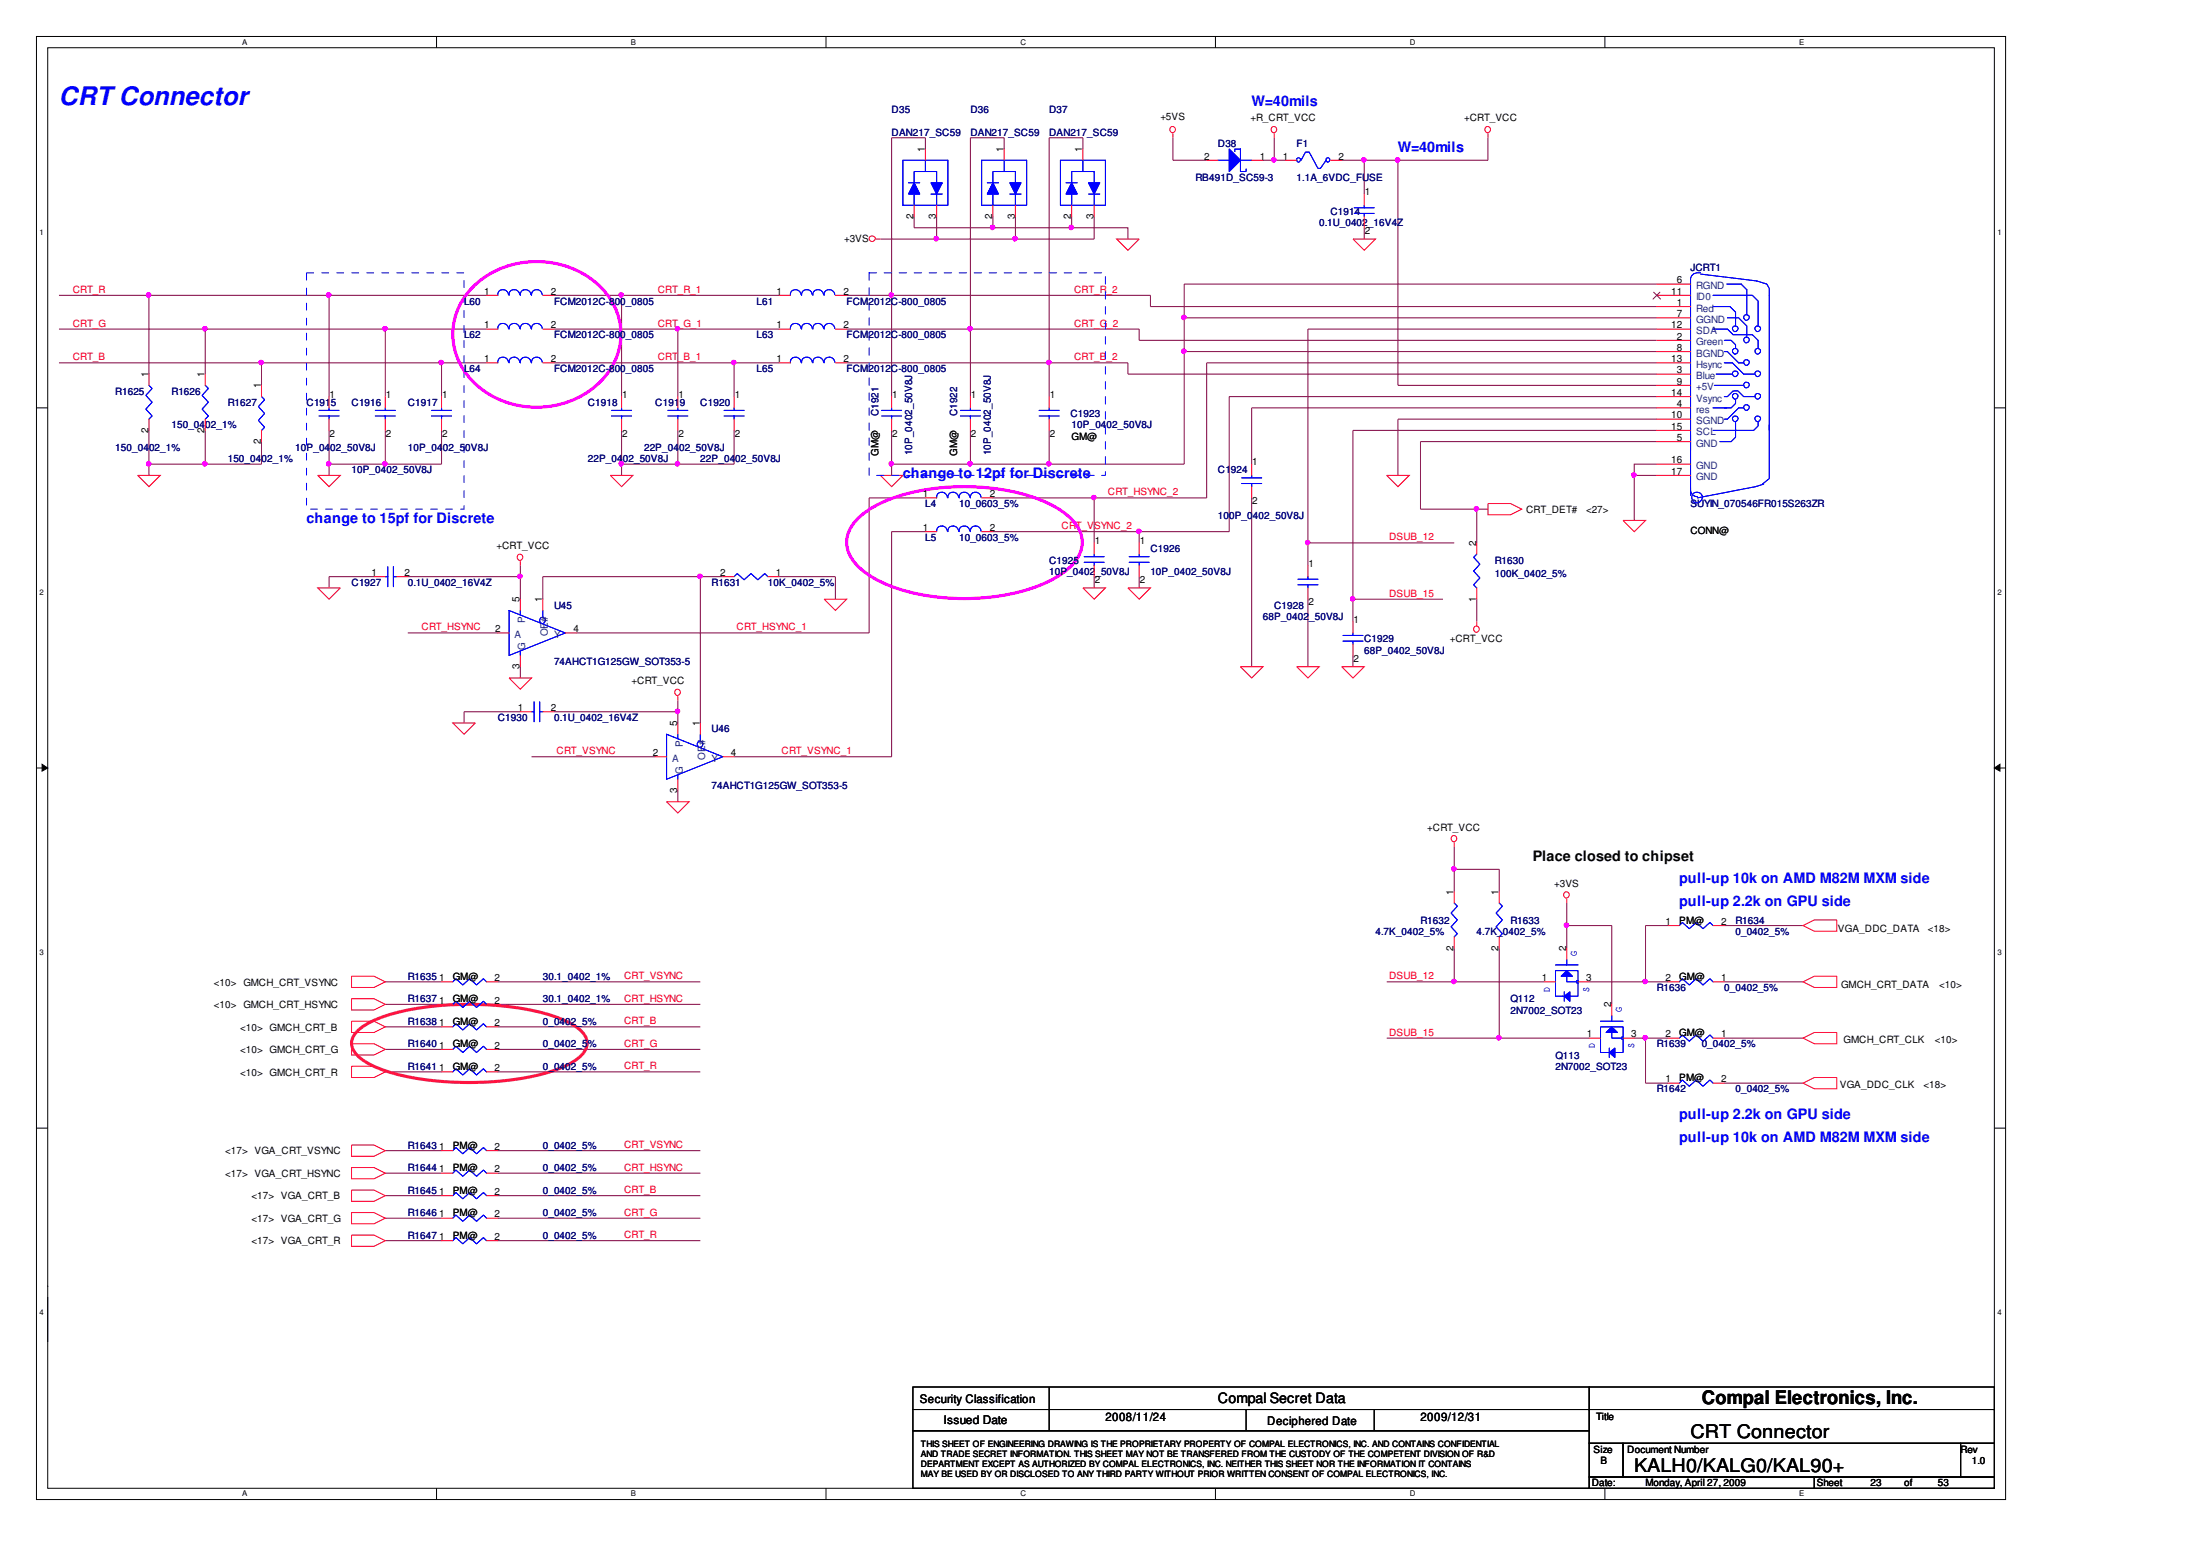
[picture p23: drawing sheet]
<svg xmlns="http://www.w3.org/2000/svg" width="297mm" height="210mm" viewBox="0 0 297 210" stroke-linecap="round" stroke-linejoin="round" font-family="sans-serif">
<defs><g id="words">
<text font-size="3.5" fill="#00f" x="8" y="14.3">CRT Connector</text>
<g font-size="2.5">
<text x="230.5" y="190.2">Compal Electronics, Inc.</text>
<text x="229" y="194.8">CRT Connector</text>
<text x="221.3" y="199.3">KALH0/KALG0/KAL90+</text>
</g>
<g font-size="1.9" fill="#00f">
<text x="169.5" y="14.4">W=40mils</text>
<text x="189.3" y="20.5">W=40mils</text>
<text x="122.3" y="64.7">change to 12pf for Discrete</text>
<text x="41.5" y="70.8">change to 15pf for Discrete</text>
<text x="227.4" y="119.6">pull-up 10k on AMD M82M MXM side</text>
<text x="227.4" y="122.6">pull-up 2.2k on GPU side</text>
<text x="227.4" y="154.6">pull-up 10k on AMD M82M MXM side</text>
<text x="227.4" y="151.6">pull-up 2.2k on GPU side</text>
</g>
<g font-size="1.9">
<text x="207.6" y="116.5">Place closed to chipset</text>
<text x="165" y="190">Compal Secret Data</text>
</g>
<g font-size="1.6">
<text x="124.6" y="189.9">Security Classification</text>
<text x="127.8" y="192.8">Issued Date</text>
<text x="149.7" y="192.4">2008/11/24</text>
<text x="171.6" y="193">Deciphered Date</text>
<text x="192.4" y="192.4">2009/12/31</text>
</g>
<g font-size="1.4" fill="#00007f">
<text x="120.8" y="15.4">D35</text>
<text x="131.4" y="15.4">D36</text>
<text x="142.1" y="15.4">D37</text>
<text x="120.8" y="18.4">DAN217_SC59</text>
<text x="131.4" y="18.4">DAN217_SC59</text>
<text x="142.1" y="18.4">DAN217_SC59</text>
<text x="165" y="19.9">D38</text>
<text x="175.6" y="19.9">F1</text>
<text x="161.9" y="24.5">RB491D_SC59-3</text>
<text x="175.6" y="24.5">1.1A_6VDC_FUSE</text>
<text x="180.2" y="29.1">C1914</text>
<text x="178.7" y="30.6">0.1U_0402_16V4Z</text>
<text x="62.9" y="41.3">L60</text>
<text x="75" y="41.3">FCM2012C-800_0805</text>
<text x="102.5" y="41.3">L61</text>
<text x="114.7" y="41.3">FCM2012C-800_0805</text>
<text x="229" y="36.7">JCRT1</text>
<text x="62.9" y="45.8">L62</text>
<text x="75" y="45.8">FCM2012C-800_0805</text>
<text x="102.5" y="45.8">L63</text>
<text x="114.7" y="45.8">FCM2012C-800_0805</text>
<text x="15.6" y="53.5">R1625</text>
<text x="23.2" y="53.5">R1626</text>
<text x="62.9" y="50.4">L64</text>
<text x="75" y="50.4">FCM2012C-800_0805</text>
<text x="102.5" y="50.4">L65</text>
<text x="114.7" y="50.4">FCM2012C-800_0805</text>
<text x="23.2" y="58">150_0402_1%</text>
<text x="30.8" y="55">R1627</text>
<text x="41.5" y="55">C1915</text>
<text x="47.6" y="55">C1916</text>
<text x="55.2" y="55">C1917</text>
<text x="79.6" y="55">C1918</text>
<text x="88.8" y="55">C1919</text>
<text x="94.9" y="55">C1920</text>
<text x="119" y="56.3" transform="rotate(-90 119 56.3)">C1921</text>
<text x="129.7" y="56.3" transform="rotate(-90 129.7 56.3)">C1922</text>
<text x="145" y="56.5">C1923</text>
<text x="145.1" y="58">10P_0402_50V8J</text>
<text x="15.6" y="61.1">150_0402_1%</text>
<text x="30.8" y="62.6">150_0402_1%</text>
<text x="40" y="61.1">10P_0402_50V8J</text>
<text x="47.6" y="64.1">10P_0402_50V8J</text>
<text x="55.2" y="61.1">10P_0402_50V8J</text>
<text x="79.6" y="62.6">22P_0402_50V8J</text>
<text x="87.2" y="61.1">22P_0402_50V8J</text>
<text x="94.9" y="62.6">22P_0402_50V8J</text>
<text x="123.6" y="61.7" transform="rotate(-90 123.6 61.7)">10P_0402_50V8J</text>
<text x="134.2" y="61.7" transform="rotate(-90 134.2 61.7)">10P_0402_50V8J</text>
<text x="165" y="64.1">C1924</text>
<text x="125.3" y="68.7">L4</text>
<text x="129.9" y="68.7">10_0603_5%</text>
<text x="165" y="70.2">100P_0402_50V8J</text>
<text x="229" y="68.7">SUYIN_070546FR015S263ZR</text>
<text x="125.3" y="73.3">L5</text>
<text x="129.9" y="73.3">10_0603_5%</text>
<text x="142.1" y="76.3">C1925</text>
<text x="142.1" y="77.8">10P_0402_50V8J</text>
<text x="155.8" y="74.8">C1926</text>
<text x="155.8" y="77.8">10P_0402_50V8J</text>
<text x="202.5" y="76.3">R1630</text>
<text x="47.6" y="79.4">C1927</text>
<text x="55.2" y="79.4">0.1U_0402_16V4Z</text>
<text x="75" y="82.4">U45</text>
<text x="96.4" y="79.4">R1631</text>
<text x="104" y="79.4">10K_0402_5%</text>
<text x="171.1" y="83.9">68P_0402_50V8J</text>
<text x="172.6" y="82.4">C1928</text>
<text x="202.5" y="78.2">100K_0402_5%</text>
<text x="184.8" y="87">C1929</text>
<text x="184.8" y="88.5">68P_0402_50V8J</text>
<text x="75" y="90">74AHCT1G125GW_SOT353-5</text>
<text x="67.4" y="97.6">C1930</text>
<text x="75" y="97.6">0.1U_0402_16V4Z</text>
<text x="96.4" y="99.2">U46</text>
<text x="96.4" y="106.8">74AHCT1G125GW_SOT353-5</text>
<text x="192.4" y="125.1">R1632</text>
<text x="204.6" y="125.1">R1633</text>
<text x="235.1" y="125.1">R1634</text>
<text x="186.3" y="126.6">4.7K_0402_5%</text>
<text x="200" y="126.6">4.7K_0402_5%</text>
<text x="235.1" y="126.6">0_0402_5%</text>
<text x="55.2" y="135.7">R1637</text>
<text x="55.2" y="132.7">R1635</text>
<text x="73.5" y="135.7">30.1_0402_1%</text>
<text x="73.5" y="132.7">30.1_0402_1%</text>
<text x="204.6" y="135.7">Q112</text>
<text x="204.6" y="137.3">2N7002_SOT23</text>
<text x="224.4" y="134.2">R1636</text>
<text x="233.5" y="134.2">0_0402_5%</text>
<text x="55.2" y="141.8">R1640</text>
<text x="55.2" y="138.8">R1638</text>
<text x="73.5" y="141.8">0_0402_5%</text>
<text x="73.5" y="138.8">0_0402_5%</text>
<text x="210.7" y="143.4">Q113</text>
<text x="224.4" y="141.8">R1639</text>
<text x="230.5" y="141.8">0_0402_5%</text>
<text x="55.2" y="144.9">R1641</text>
<text x="73.5" y="144.9">0_0402_5%</text>
<text x="210.7" y="144.9">2N7002_SOT23</text>
<text x="224.4" y="147.9">R1642</text>
<text x="235.1" y="147.9">0_0402_5%</text>
<text x="55.2" y="155.6">R1643</text>
<text x="73.5" y="155.6">0_0402_5%</text>
<text x="55.2" y="158.6">R1644</text>
<text x="55.2" y="161.7">R1645</text>
<text x="73.5" y="158.6">0_0402_5%</text>
<text x="73.5" y="161.7">0_0402_5%</text>
<text x="55.2" y="164.7">R1646</text>
<text x="55.2" y="167.8">R1647</text>
<text x="73.5" y="164.7">0_0402_5%</text>
<text x="73.5" y="167.8">0_0402_5%</text>
</g>
<g font-size="1.4">
<text x="157.2" y="16.3">+5VS</text>
<text x="169.4" y="16.5">+R_CRT_VCC</text>
<text x="198.3" y="16.5">+CRT_VCC</text>
<text x="125.3" y="20.6" transform="rotate(-90 125.3 20.6)">1</text>
<text x="135.9" y="20.6" transform="rotate(-90 135.9 20.6)">1</text>
<text x="146.6" y="20.6" transform="rotate(-90 146.6 20.6)">1</text>
<text x="163.1" y="21.6">2</text>
<text x="170.6" y="21.6">1</text>
<text x="173.8" y="21.6">1</text>
<text x="181.3" y="21.6">2</text>
<text x="123.7" y="29.7" transform="rotate(-90 123.7 29.7)">2</text>
<text x="126.8" y="29.7" transform="rotate(-90 126.8 29.7)">3</text>
<text x="134.4" y="29.7" transform="rotate(-90 134.4 29.7)">2</text>
<text x="137.4" y="29.7" transform="rotate(-90 137.4 29.7)">3</text>
<text x="145.1" y="29.7" transform="rotate(-90 145.1 29.7)">2</text>
<text x="148.1" y="29.7" transform="rotate(-90 148.1 29.7)">3</text>
<text x="184.9" y="26.4">1</text>
<text x="114.3" y="32.7">+3VS</text>
<text x="184.9" y="31.7">2</text>
<text x="65.6" y="39.9">1</text>
<text x="74.6" y="39.9">2</text>
<text x="105.2" y="39.9">1</text>
<text x="114.2" y="39.9">2</text>
<text x="226.3" y="39.9">11</text>
<text x="227.1" y="38.4">6</text>
<text x="227.1" y="41.4">1</text>
<text x="65.6" y="44.5">1</text>
<text x="74.6" y="44.5">2</text>
<text x="105.2" y="44.5">1</text>
<text x="114.2" y="44.5">2</text>
<text x="226.3" y="44.5">12</text>
<text x="227.1" y="43">7</text>
<text x="227.1" y="46">2</text>
<text x="227.1" y="47.5">8</text>
<text x="20.1" y="51.1" transform="rotate(-90 20.1 51.1)">1</text>
<text x="27.7" y="51.1" transform="rotate(-90 27.7 51.1)">1</text>
<text x="35.3" y="52.6" transform="rotate(-90 35.3 52.6)">1</text>
<text x="44.6" y="53.9">1</text>
<text x="52.3" y="53.9">1</text>
<text x="59.9" y="53.9">1</text>
<text x="65.6" y="49.1">1</text>
<text x="74.6" y="49.1">2</text>
<text x="84.3" y="53.9">1</text>
<text x="91.9" y="53.9">1</text>
<text x="99.5" y="53.9">1</text>
<text x="105.2" y="49.1">1</text>
<text x="114.2" y="49.1">2</text>
<text x="120.8" y="53.9">1</text>
<text x="131.5" y="53.9">1</text>
<text x="142.2" y="53.9">1</text>
<text x="226.3" y="49.1">13</text>
<text x="226.3" y="53.6">14</text>
<text x="227.1" y="50.6">3</text>
<text x="227.1" y="52.1">9</text>
<text x="20.1" y="58.6" transform="rotate(-90 20.1 58.6)">2</text>
<text x="27.7" y="58.6" transform="rotate(-90 27.7 58.6)">2</text>
<text x="44.6" y="59.1">2</text>
<text x="52.3" y="59.1">2</text>
<text x="59.9" y="59.1">2</text>
<text x="84.3" y="59.1">2</text>
<text x="91.9" y="59.1">2</text>
<text x="99.5" y="59.1">2</text>
<text x="120.8" y="59.1">2</text>
<text x="131.5" y="59.1">2</text>
<text x="142.2" y="59.1">2</text>
<text x="145.1" y="59.5">GM@</text>
<text x="226.3" y="56.7">10</text>
<text x="226.3" y="58.2">15</text>
<text x="227.1" y="55.1">4</text>
<text x="227.1" y="59.7">5</text>
<text x="35.3" y="60.1" transform="rotate(-90 35.3 60.1)">2</text>
<text x="119" y="61.7" transform="rotate(-90 119 61.7)">GM@</text>
<text x="129.7" y="61.7" transform="rotate(-90 129.7 61.7)">GM@</text>
<text x="169.6" y="63">1</text>
<text x="226.3" y="62.8">16</text>
<text x="226.3" y="64.3">17</text>
<text x="125" y="67.3">1</text>
<text x="125" y="71.9">1</text>
<text x="134.1" y="67.3">2</text>
<text x="134.1" y="71.9">2</text>
<text x="169.6" y="68.3">2</text>
<text x="206.7" y="69.5">CRT_DET#</text>
<text x="214.8" y="69.5">&lt;27&gt;</text>
<text x="67.3" y="74.4">+CRT_VCC</text>
<text x="148.3" y="73.7">1</text>
<text x="154.4" y="73.7">1</text>
<text x="177.2" y="76.7">1</text>
<text x="199.9" y="73.9" transform="rotate(-90 199.9 73.9)">2</text>
<text x="229" y="72.3">CONN@</text>
<text x="50.3" y="78">1</text>
<text x="54.8" y="78">2</text>
<text x="70.4" y="81.6" transform="rotate(-90 70.4 81.6)">5</text>
<text x="73.4" y="81.6" transform="rotate(-90 73.4 81.6)">1</text>
<text x="97.6" y="78">2</text>
<text x="105.1" y="78">1</text>
<text x="148.3" y="78.9">2</text>
<text x="154.4" y="78.9">2</text>
<text x="177.2" y="82">2</text>
<text x="199.9" y="81.5" transform="rotate(-90 199.9 81.5)">1</text>
<text x="67.1" y="85.6">2</text>
<text x="77.7" y="85.6">4</text>
<text x="183.3" y="84.4">1</text>
<text x="183.3" y="89.6">2</text>
<text x="196.4" y="87">+CRT_VCC</text>
<text x="70.4" y="90.6" transform="rotate(-90 70.4 90.6)">3</text>
<text x="85.5" y="92.7">+CRT_VCC</text>
<text x="70.1" y="96.3">1</text>
<text x="74.6" y="96.3">2</text>
<text x="91.7" y="98.3" transform="rotate(-90 91.7 98.3)">5</text>
<text x="94.8" y="98.3" transform="rotate(-90 94.8 98.3)">1</text>
<text x="88.4" y="102.4">2</text>
<text x="91.7" y="107.4" transform="rotate(-90 91.7 107.4)">3</text>
<text x="99" y="102.4">4</text>
<text x="193.3" y="112.6">+CRT_VCC</text>
<text x="196.9" y="121.2" transform="rotate(-90 196.9 121.2)">1</text>
<text x="203" y="121.2" transform="rotate(-90 203 121.2)">1</text>
<text x="210.5" y="120.2">+3VS</text>
<text x="225.6" y="125.3">1</text>
<text x="227.4" y="125.1">PM@</text>
<text x="233.1" y="125.3">2</text>
<text x="196.9" y="128.7" transform="rotate(-90 196.9 128.7)">2</text>
<text x="203" y="128.7" transform="rotate(-90 203 128.7)">2</text>
<text x="212.1" y="128.8" transform="rotate(-90 212.1 128.8)">2</text>
<text x="248.9" y="126.2">VGA_DDC_DATA</text>
<text x="261.1" y="126.2">&lt;18&gt;</text>
<text x="29" y="136.5">&lt;10&gt; GMCH_CRT_HSYNC</text>
<text x="29" y="133.5">&lt;10&gt; GMCH_CRT_VSYNC</text>
<text x="59.5" y="135.9">1</text>
<text x="59.5" y="132.9">1</text>
<text x="61.3" y="135.7">GM@</text>
<text x="61.3" y="132.7">GM@</text>
<text x="67" y="135.9">2</text>
<text x="67" y="132.9">2</text>
<text x="208.8" y="132.9">1</text>
<text x="214.8" y="132.9">3</text>
<text x="218.2" y="136.4" transform="rotate(-90 218.2 136.4)">2</text>
<text x="225.6" y="132.9">2</text>
<text x="227.4" y="132.7">GM@</text>
<text x="233.1" y="132.9">1</text>
<text x="249.4" y="133.8">GMCH_CRT_DATA</text>
<text x="262.7" y="133.8">&lt;10&gt;</text>
<text x="32.5" y="139.6">&lt;10&gt; GMCH_CRT_B</text>
<text x="32.5" y="142.6">&lt;10&gt; GMCH_CRT_G</text>
<text x="59.5" y="142">1</text>
<text x="59.5" y="139">1</text>
<text x="61.3" y="141.8">GM@</text>
<text x="61.3" y="138.8">GM@</text>
<text x="67" y="142">2</text>
<text x="67" y="139">2</text>
<text x="214.9" y="140.5">1</text>
<text x="220.9" y="140.5">3</text>
<text x="225.6" y="140.5">2</text>
<text x="227.4" y="140.3">GM@</text>
<text x="233.1" y="140.5">1</text>
<text x="249.7" y="141.3">GMCH_CRT_CLK</text>
<text x="262.1" y="141.3">&lt;10&gt;</text>
<text x="32.5" y="145.7">&lt;10&gt; GMCH_CRT_R</text>
<text x="59.5" y="145.1">1</text>
<text x="61.3" y="144.9">GM@</text>
<text x="67" y="145.1">2</text>
<text x="225.6" y="146.6">1</text>
<text x="227.4" y="146.4">PM@</text>
<text x="233.1" y="146.6">2</text>
<text x="249.2" y="147.3">VGA_DDC_CLK</text>
<text x="260.6" y="147.3">&lt;18&gt;</text>
<text x="59.5" y="155.7">1</text>
<text x="61.3" y="155.6">PM@</text>
<text x="67" y="155.7">2</text>
<text x="30.5" y="159.4">&lt;17&gt; VGA_CRT_HSYNC</text>
<text x="30.5" y="156.3">&lt;17&gt; VGA_CRT_VSYNC</text>
<text x="59.5" y="158.8">1</text>
<text x="59.5" y="161.8">1</text>
<text x="61.3" y="158.6">PM@</text>
<text x="61.3" y="161.7">PM@</text>
<text x="67" y="158.8">2</text>
<text x="67" y="161.8">2</text>
<text x="34.1" y="162.4">&lt;17&gt; VGA_CRT_B</text>
<text x="34.1" y="165.5">&lt;17&gt; VGA_CRT_G</text>
<text x="59.5" y="164.9">1</text>
<text x="59.5" y="167.9">1</text>
<text x="61.3" y="164.7">PM@</text>
<text x="61.3" y="167.8">PM@</text>
<text x="67" y="164.9">2</text>
<text x="67" y="167.9">2</text>
<text x="34.1" y="168.5">&lt;17&gt; VGA_CRT_R</text>
<text x="215.8" y="196.7">Size</text>
<text x="216.2" y="192.3">Title</text>
<text x="220.4" y="196.7">Document Number</text>
<text x="265.5" y="196.7">Rev</text>
<text x="215.6" y="201.3">Date:</text>
<text x="216.8" y="198.2">B</text>
<text x="222.9" y="201.3">Monday, April 27, 2009</text>
<text x="246.1" y="201.3">Sheet</text>
<text x="253.4" y="201.3">23</text>
<text x="257.9" y="201.3">of</text>
<text x="262.5" y="201.3">53</text>
<text x="267.1" y="198.2">1.0</text>
</g>
<g font-size="1.4" fill="#f00">
<text x="9.8" y="39.7">CRT_R</text>
<text x="89.1" y="39.7">CRT_R_1</text>
<text x="145.5" y="39.7">CRT_R_2</text>
<text x="9.8" y="44.2">CRT_G</text>
<text x="89.1" y="44.2">CRT_G_1</text>
<text x="145.5" y="44.2">CRT_G_2</text>
<text x="9.8" y="48.8">CRT_B</text>
<text x="89.1" y="48.8">CRT_B_1</text>
<text x="145.5" y="48.8">CRT_B_2</text>
<text x="143.8" y="71.7">CRT_VSYNC_2</text>
<text x="150.1" y="67.1">CRT_HSYNC_2</text>
<text x="188.2" y="73.2">DSUB_12</text>
<text x="188.2" y="80.8">DSUB_15</text>
<text x="57.1" y="85.4">CRT_HSYNC</text>
<text x="99.8" y="85.4">CRT_HSYNC_1</text>
<text x="75.4" y="102.1">CRT_VSYNC</text>
<text x="105.9" y="102.1">CRT_VSYNC_1</text>
<text x="84.5" y="135.7">CRT_HSYNC</text>
<text x="84.5" y="132.6">CRT_VSYNC</text>
<text x="188.2" y="132.6">DSUB_12</text>
<text x="84.5" y="141.8">CRT_G</text>
<text x="84.5" y="138.7">CRT_B</text>
<text x="188.2" y="140.2">DSUB_15</text>
<text x="84.5" y="144.8">CRT_R</text>
<text x="84.5" y="155.5">CRT_VSYNC</text>
<text x="84.5" y="161.6">CRT_B</text>
<text x="84.5" y="158.5">CRT_HSYNC</text>
<text x="84.5" y="167.7">CRT_R</text>
<text x="84.5" y="164.6">CRT_G</text>
</g>
<g font-size="1.4" fill="#003f7f">
<text x="229.7" y="39.1">RGND</text>
<text x="229.7" y="40.7">ID0</text>
<text x="229.7" y="42.2">Red</text>
<text x="229.7" y="43.7">GGND</text>
<text x="229.7" y="45.2">SDA</text>
<text x="229.7" y="46.8">Green</text>
<text x="229.7" y="48.3">BGND</text>
<text x="229.7" y="49.8">Hsync</text>
<text x="229.7" y="51.3">Blue</text>
<text x="229.7" y="52.9">+5V</text>
<text x="229.7" y="54.4">Vsync</text>
<text x="229.7" y="55.9">res</text>
<text x="229.7" y="57.4">SGND</text>
<text x="229.7" y="59">SCL</text>
<text x="229.7" y="60.5">GND</text>
<text x="229.7" y="63.5">GND</text>
<text x="229.7" y="65.1">GND</text>
<text x="69.7" y="86.4">A</text>
<text x="71.1" y="88" transform="rotate(-90 71.1 88)">G</text>
<text x="71.1" y="84.4" transform="rotate(-90 71.1 84.4)">P</text>
<text x="74.2" y="86.1" transform="rotate(-90 74.2 86.1)">OE#</text>
<text x="75" y="86.4">Y</text>
<text x="92.5" y="101.1" transform="rotate(-90 92.5 101.1)">P</text>
<text x="91" y="103.2">A</text>
<text x="92.5" y="104.8" transform="rotate(-90 92.5 104.8)">G</text>
<text x="95.5" y="102.9" transform="rotate(-90 95.5 102.9)">OE#</text>
<text x="96.4" y="103.2">Y</text>
</g>
<g font-size="1.4" fill="#00f">
<text x="213.6" y="129.5" transform="rotate(-90 213.6 129.5)">G</text>
<text x="209.9" y="134.3" transform="rotate(-90 209.9 134.3)">D</text>
<text x="215.3" y="134.3" transform="rotate(-90 215.3 134.3)">S</text>
<text x="219.7" y="137.1" transform="rotate(-90 219.7 137.1)">G</text>
<text x="216" y="141.9" transform="rotate(-90 216 141.9)">D</text>
<text x="221.3" y="141.9" transform="rotate(-90 221.3 141.9)">S</text>
</g>
<g font-size="1.2">
<text x="124.7" y="195.9">THIS SHEET OF ENGINEERING DRAWING IS THE PROPRIETARY PROPERTY OF COMPAL ELECTRONICS, INC. AND CONTAINS CONFIDENTIAL</text>
<text x="124.7" y="197.3">AND TRADE SECRET INFORMATION. THIS SHEET MAY NOT BE TRANSFERED FROM THE CUSTODY OF THE COMPETENT DIVISION OF R&amp;D</text>
<text x="124.7" y="198.7">DEPARTMENT EXCEPT AS AUTHORIZED BY COMPAL ELECTRONICS, INC. NEITHER THIS SHEET NOR THE INFORMATION IT CONTAINS</text>
<text x="124.7" y="200">MAY BE USED BY OR DISCLOSED TO ANY THIRD PARTY WITHOUT PRIOR WRITTEN CONSENT OF COMPAL ELECTRONICS, INC.</text>
</g>
<g font-size="1.1">
<text x="32.8" y="6">A</text>
<text x="85.5" y="6">B</text>
<text x="138.2" y="6">C</text>
<text x="191" y="6">D</text>
<text x="243.7" y="6">E</text>
<text x="5.4" y="31.8">1</text>
<text x="270.5" y="31.8">1</text>
<text x="5.4" y="80.5">2</text>
<text x="270.5" y="80.5">2</text>
<text x="5.4" y="129.3">3</text>
<text x="270.5" y="129.3">3</text>
<text x="5.4" y="178.1">4</text>
<text x="270.5" y="178.1">4</text>
<text x="32.8" y="202.6">A</text>
<text x="85.5" y="202.6">B</text>
<text x="138.2" y="202.6">C</text>
<text x="191" y="202.6">D</text>
<text x="243.7" y="202.6">E</text>
</g>
</g></defs>
<path d="M4.9 4.9h266.8v198.2h-266.8zM6.5 6.5h263.6v195h-263.6z" fill="none" stroke="#000" stroke-width=".14"/>
<g fill="#fff">
<path d="M32.8 5.1h.7v1.2h-.7z"/>
<path d="M32.8 201.7h.7v1.2h-.7z"/>
</g>
<path d="M59.1 4.9v1.6M59.1 201.5v1.6" fill="none" stroke="#000" stroke-width=".14"/>
<g fill="#fff">
<path d="M85.5 5.1h.6v1.2h-.6z"/>
<path d="M85.5 201.7h.6v1.2h-.6z"/>
</g>
<path d="M111.9 4.9v1.6M111.9 201.5v1.6" fill="none" stroke="#000" stroke-width=".14"/>
<g fill="#fff">
<path d="M138.2 5.1h.6v1.2h-.6z"/>
<path d="M138.2 201.7h.6v1.2h-.6z"/>
</g>
<path d="M164.6 4.9v1.6M164.6 201.5v1.6" fill="none" stroke="#000" stroke-width=".14"/>
<g fill="#fff">
<path d="M191 5.1h.6v1.2h-.6z"/>
<path d="M191 201.7h.6v1.2h-.6z"/>
</g>
<path d="M217.4 4.9v1.6M217.4 201.5v1.6" fill="none" stroke="#000" stroke-width=".14"/>
<g fill="#fff">
<path d="M243.7 5.1h.5v1.2h-.5z"/>
<path d="M243.7 201.7h.5v1.2h-.5z"/>
<path d="M5.4 30.8h.5v1.2h-.5z"/>
<path d="M270.6 30.8h.5v1.2h-.5z"/>
<path d="M5.4 79.6h.5v1.2h-.5z"/>
<path d="M270.6 79.6h.5v1.2h-.5z"/>
</g>
<path d="M4.9 55.2h1.6M270.1 55.2h1.6" fill="none" stroke="#000" stroke-width=".14"/>
<g fill="#fff">
<path d="M5.4 128.4h.5v1.2h-.5z"/>
<path d="M270.6 128.4h.5v1.2h-.5z"/>
</g>
<path d="M4.9 104h1.6M5.7 103.5l.8 .5-.8 .4zM270.1 104h1.6M270.1 104l.8-.5v.9z" fill="none" stroke="#000" stroke-width=".14"/>
<path d="M5.7 103.5l.8 .5-.8 .4zM270.1 104l.8-.5v.9z" fill="#000"/>
<g fill="#fff">
<path d="M5.4 177.2h.5v1.1h-.5z"/>
<path d="M270.6 177.2h.5v1.1h-.5z"/>
</g>
<path d="M4.9 152.8h1.6M270.1 152.8h1.6" fill="none" stroke="#000" stroke-width=".14"/>
<path d="M131.4 44.6v9.1" fill="none" stroke="#7f003f" stroke-width=".14"/>
<circle cx="131.4" cy="44.5" r=".31" fill="#f0f"/>
<circle cx="131.4" cy="44.5" r=".31" fill="none" stroke="#f0f" stroke-width=".14"/>
<path d="M120.8 18.7h4.5v1.5M131.4 18.7h4.6M137.5 32.4h10.7M184.8 30.8v1.6" fill="none" stroke="#7f003f" stroke-width=".14"/>
<circle cx="137.5" cy="32.3" r=".31" fill="#f0f"/>
<circle cx="137.5" cy="32.3" r=".31" fill="none" stroke="#f0f" stroke-width=".14"/>
<path d="M136 18.7v1.5M172.6 21.7h1.5M154.3 46.1h70.1M154.3 72h12.2M177.2 81.1v9.2" fill="none" stroke="#7f003f" stroke-width=".14"/>
<circle cx="154.2" cy="71.9" r=".31" fill="#f0f"/>
<circle cx="154.2" cy="71.9" r=".31" fill="none" stroke="#f0f" stroke-width=".14"/>
<path d="M142.1 18.7h4.6M172.6 18.7v3M166.5 53.7h57.9" fill="none" stroke="#7f003f" stroke-width=".14"/>
<circle cx="172.5" cy="21.7" r=".31" fill="#f0f"/>
<circle cx="172.5" cy="21.7" r=".31" fill="none" stroke="#f0f" stroke-width=".14"/>
<path d="M158.9 18.7v3h4.5M126.9 29.3v3.1M166.5 53.7v18.3M224.4 49.1h-61v18.3M224.4 55.2h-54.9v7.7M148.2 78.1v1.5M148.2 67.4v6.1M154.3 72v1.5M154.3 78.1v1.5M169.5 67.4v22.9M183.3 88.8v1.5" fill="none" stroke="#7f003f" stroke-width=".14"/>
<circle cx="126.8" cy="32.3" r=".31" fill="#f0f"/>
<circle cx="126.8" cy="32.3" r=".31" fill="none" stroke="#f0f" stroke-width=".14"/>
<path d="M146.7 18.7v1.5M152.8 50.7h71.6M148.2 67.4h15.2" fill="none" stroke="#7f003f" stroke-width=".14"/>
<circle cx="148.2" cy="67.4" r=".31" fill="#f0f"/>
<circle cx="148.2" cy="67.4" r=".31" fill="none" stroke="#f0f" stroke-width=".14"/>
<path d="M177.2 44.6h47.2M134.5 72h19.8M183.3 81.1v3.1" fill="none" stroke="#7f003f" stroke-width=".14"/>
<circle cx="183.2" cy="81.1" r=".31" fill="#f0f"/>
<circle cx="183.2" cy="81.1" r=".31" fill="none" stroke="#f0f" stroke-width=".14"/>
<path d="M183.3 58.3h41.1M70.5 78.1v3M73.5 78.1v3M55.2 85.7h12.2" fill="none" stroke="#7f003f" stroke-width=".14"/>
<circle cx="70.4" cy="78" r=".31" fill="#f0f"/>
<circle cx="70.4" cy="78" r=".31" fill="none" stroke="#f0f" stroke-width=".14"/>
<path d="M171.1 21.7h1.5M73.5 78.1h24.4M94.9 78.1v19.8M120.8 72h4.5M125.3 67.4h-7.6v18.3M134.5 67.4h13.7M62.9 96.4h7.6M70.5 90.3v1.5" fill="none" stroke="#7f003f" stroke-width=".14"/>
<circle cx="94.8" cy="78" r=".31" fill="#f0f"/>
<circle cx="94.8" cy="78" r=".31" fill="none" stroke="#f0f" stroke-width=".14"/>
<path d="M72 102.5h16.8M99.4 102.5h21.4M212.2 125.3v3.1M218.3 125.3v10.7" fill="none" stroke="#7f003f" stroke-width=".14"/>
<circle cx="212.2" cy="125.3" r=".31" fill="#f0f"/>
<circle cx="212.2" cy="125.3" r=".31" fill="none" stroke="#f0f" stroke-width=".14"/>
<path d="M222.9 133h3M233.6 133h10.6" fill="none" stroke="#7f003f" stroke-width=".14"/>
<circle cx="222.8" cy="132.9" r=".31" fill="#f0f"/>
<circle cx="222.8" cy="132.9" r=".31" fill="none" stroke="#f0f" stroke-width=".14"/>
<path d="M187.8 133h21.4M212.2 122.3v3M203.1 140.6h12.2M222.9 140.6h3M233.6 140.6h10.6" fill="none" stroke="#7f003f" stroke-width=".14"/>
<circle cx="196.9" cy="132.9" r=".31" fill="#f0f"/>
<circle cx="196.9" cy="132.9" r=".31" fill="none" stroke="#f0f" stroke-width=".14"/>
<path d="M187.8 140.6h15.3" fill="none" stroke="#7f003f" stroke-width=".14"/>
<circle cx="203" cy="140.5" r=".31" fill="#f0f"/>
<circle cx="203" cy="140.5" r=".31" fill="none" stroke="#f0f" stroke-width=".14"/>
<path d="M177.2 73.5v3.1M197 128.4v4.6M203.1 128.4v12.2M212.2 125.3h6.1" fill="none" stroke="#7f003f" stroke-width=".14"/>
<circle cx="177.1" cy="73.5" r=".31" fill="#f0f"/>
<circle cx="177.1" cy="73.5" r=".31" fill="none" stroke="#f0f" stroke-width=".14"/>
<path d="M189.4 21.7v30.5" fill="none" stroke="#7f003f" stroke-width=".14"/>
<circle cx="189.3" cy="21.7" r=".31" fill="#f0f"/>
<circle cx="189.3" cy="21.7" r=".31" fill="none" stroke="#f0f" stroke-width=".14"/>
<path d="M120.8 40h35M181.7 21.7h3.1M114.7 44.6h16.7M155.8 41.5h68.6M177.2 44.6v28.9h19.8M183.3 58.3v22.8h12.2M91.8 96.4v1.5M197 114.7v3" fill="none" stroke="#7f003f" stroke-width=".14"/>
<circle cx="91.8" cy="96.3" r=".31" fill="#f0f"/>
<circle cx="91.8" cy="96.3" r=".31" fill="none" stroke="#f0f" stroke-width=".14"/>
<path d="M201.5 18.7v3h-12.1M160.4 43v4.6M55.2 78.1h15.3" fill="none" stroke="#7f003f" stroke-width=".14"/>
<circle cx="160.3" cy="43" r=".31" fill="#f0f"/>
<circle cx="160.3" cy="43" r=".31" fill="none" stroke="#f0f" stroke-width=".14"/>
<path d="M184.8 21.7v4.6M189.4 52.2h35M70.5 76.6v1.5M75 96.4h16.8M197 117.7h6.1" fill="none" stroke="#7f003f" stroke-width=".14"/>
<circle cx="196.9" cy="117.7" r=".31" fill="#f0f"/>
<circle cx="196.9" cy="117.7" r=".31" fill="none" stroke="#f0f" stroke-width=".14"/>
<path d="M184.8 21.7h4.6" fill="none" stroke="#7f003f" stroke-width=".14"/>
<circle cx="184.7" cy="21.7" r=".31" fill="#f0f"/>
<circle cx="184.7" cy="21.7" r=".31" fill="none" stroke="#f0f" stroke-width=".14"/>
<path d="M8 40h12.2M120.8 40v13.7M160.4 38.5h64M105.5 78.1h7.6M91.8 94.9v1.5M197 117.7v3.1M203.1 117.7v3.1" fill="none" stroke="#7f003f" stroke-width=".14"/>
<circle cx="120.7" cy="39.9" r=".31" fill="#f0f"/>
<circle cx="120.7" cy="39.9" r=".31" fill="none" stroke="#f0f" stroke-width=".14"/>
<path d="M142.1 62.9h18.3" fill="none" stroke="#7f003f" stroke-width=".14"/>
<circle cx="142.1" cy="62.8" r=".31" fill="#f0f"/>
<circle cx="142.1" cy="62.8" r=".31" fill="none" stroke="#f0f" stroke-width=".14"/>
<path d="M126.9 32.4h10.6M134.5 30.8h10.7" fill="none" stroke="#7f003f" stroke-width=".14"/>
<circle cx="145.1" cy="30.8" r=".31" fill="#f0f"/>
<circle cx="145.1" cy="30.8" r=".31" fill="none" stroke="#f0f" stroke-width=".14"/>
<circle cx="134.4" cy="30.8" r=".31" fill="#f0f"/>
<circle cx="134.4" cy="30.8" r=".31" fill="none" stroke="#f0f" stroke-width=".14"/>
<path d="M137.5 29.3v3.1M148.2 29.3v3.1M20.2 58.3v4.6M189.4 56.8h35M44.6 78.1v1.5M131.4 62.9h10.7" fill="none" stroke="#7f003f" stroke-width=".14"/>
<circle cx="131.4" cy="62.8" r=".31" fill="#f0f"/>
<circle cx="131.4" cy="62.8" r=".31" fill="none" stroke="#f0f" stroke-width=".14"/>
<path d="M20.2 40v10.7M119.2 32.4h7.7" fill="none" stroke="#7f003f" stroke-width=".14"/>
<circle cx="20.1" cy="39.9" r=".31" fill="#f0f"/>
<circle cx="20.1" cy="39.9" r=".31" fill="none" stroke="#f0f" stroke-width=".14"/>
<path d="M145.2 29.3v1.5M35.4 59.8v3.1M120.8 62.9h10.6" fill="none" stroke="#7f003f" stroke-width=".14"/>
<circle cx="120.7" cy="62.8" r=".31" fill="#f0f"/>
<circle cx="120.7" cy="62.8" r=".31" fill="none" stroke="#f0f" stroke-width=".14"/>
<path d="M27.8 62.9h7.6" fill="none" stroke="#7f003f" stroke-width=".14"/>
<circle cx="27.7" cy="62.8" r=".31" fill="#f0f"/>
<circle cx="27.7" cy="62.8" r=".31" fill="none" stroke="#f0f" stroke-width=".14"/>
<path d="M160.4 38.5v4.5M142.1 58.3v4.6M160.4 47.6v15.3M52.2 62.9h7.6" fill="none" stroke="#7f003f" stroke-width=".14"/>
<circle cx="52.1" cy="62.8" r=".31" fill="#f0f"/>
<circle cx="52.1" cy="62.8" r=".31" fill="none" stroke="#f0f" stroke-width=".14"/>
<path d="M160.4 47.6h64" fill="none" stroke="#7f003f" stroke-width=".14"/>
<circle cx="160.3" cy="47.6" r=".31" fill="#f0f"/>
<circle cx="160.3" cy="47.6" r=".31" fill="none" stroke="#f0f" stroke-width=".14"/>
<path d="M8 44.6h19.8M120.8 58.3v4.6" fill="none" stroke="#7f003f" stroke-width=".14"/>
<circle cx="27.7" cy="44.5" r=".31" fill="#f0f"/>
<circle cx="27.7" cy="44.5" r=".31" fill="none" stroke="#f0f" stroke-width=".14"/>
<path d="M134.5 29.3v1.5h-10.7M27.8 58.3v4.6M44.6 58.3v4.6M59.8 49.1h6.1M59.8 58.3v4.6M20.2 62.9v1.5M44.6 78.1h6.1" fill="none" stroke="#7f003f" stroke-width=".14"/>
<circle cx="59.8" cy="49.1" r=".31" fill="#f0f"/>
<circle cx="59.8" cy="49.1" r=".31" fill="none" stroke="#f0f" stroke-width=".14"/>
<path d="M52.2 44.6h13.7" fill="none" stroke="#7f003f" stroke-width=".14"/>
<circle cx="52.1" cy="44.5" r=".31" fill="#f0f"/>
<circle cx="52.1" cy="44.5" r=".31" fill="none" stroke="#f0f" stroke-width=".14"/>
<path d="M44.6 40h21.3M123.8 29.3v1.5M8 49.1h27.4M27.8 44.6v6.1M52.2 58.3v4.6M160.4 43h64M113.1 78.1v3" fill="none" stroke="#7f003f" stroke-width=".14"/>
<circle cx="44.5" cy="39.9" r=".31" fill="#f0f"/>
<circle cx="44.5" cy="39.9" r=".31" fill="none" stroke="#f0f" stroke-width=".14"/>
<path d="M35.4 49.1v3.1M131.4 58.3v4.6M189.4 56.8v7.6M120.8 62.9v1.5M62.9 96.4v1.5M225.9 125.3h-3v7.7M222.9 140.6v6.1" fill="none" stroke="#7f003f" stroke-width=".14"/>
<circle cx="222.8" cy="140.5" r=".31" fill="#f0f"/>
<circle cx="222.8" cy="140.5" r=".31" fill="none" stroke="#f0f" stroke-width=".14"/>
<path d="M131.4 44.6h22.9v1.5M142.1 49.1h10.7M222.9 146.7h3" fill="none" stroke="#7f003f" stroke-width=".14"/>
<circle cx="142.1" cy="49.1" r=".31" fill="#f0f"/>
<circle cx="142.1" cy="49.1" r=".31" fill="none" stroke="#f0f" stroke-width=".14"/>
<path d="M145.2 30.8h7.6v1.6M152.8 49.1v1.6M20.2 62.9h7.6" fill="none" stroke="#7f003f" stroke-width=".14"/>
<circle cx="20.1" cy="62.8" r=".31" fill="#f0f"/>
<circle cx="20.1" cy="62.8" r=".31" fill="none" stroke="#f0f" stroke-width=".14"/>
<path d="M120.8 18.7v21.3h-6.1M20.2 40h24.4v13.7M35.4 49.1h24.4M44.6 62.9v1.5" fill="none" stroke="#7f003f" stroke-width=".14"/>
<circle cx="35.4" cy="49.1" r=".31" fill="#f0f"/>
<circle cx="35.4" cy="49.1" r=".31" fill="none" stroke="#f0f" stroke-width=".14"/>
<path d="M27.8 44.6h24.4v9.1M59.8 49.1v4.6M44.6 62.9h7.6" fill="none" stroke="#7f003f" stroke-width=".14"/>
<circle cx="44.5" cy="62.8" r=".31" fill="#f0f"/>
<circle cx="44.5" cy="62.8" r=".31" fill="none" stroke="#f0f" stroke-width=".14"/>
<path d="M91.8 62.9h-7.6v1.5" fill="none" stroke="#7f003f" stroke-width=".14"/>
<circle cx="84.1" cy="62.8" r=".31" fill="#f0f"/>
<circle cx="84.1" cy="62.8" r=".31" fill="none" stroke="#f0f" stroke-width=".14"/>
<path d="M84.2 40v13.7M75 44.6h16.8v9.1M91.8 58.3v4.6M99.4 49.1h6.1" fill="none" stroke="#7f003f" stroke-width=".14"/>
<circle cx="99.4" cy="49.1" r=".31" fill="#f0f"/>
<circle cx="99.4" cy="49.1" r=".31" fill="none" stroke="#f0f" stroke-width=".14"/>
<path d="M91.8 44.6h13.7" fill="none" stroke="#7f003f" stroke-width=".14"/>
<circle cx="91.8" cy="44.5" r=".31" fill="#f0f"/>
<circle cx="91.8" cy="44.5" r=".31" fill="none" stroke="#f0f" stroke-width=".14"/>
<path d="M84.2 40h21.3" fill="none" stroke="#7f003f" stroke-width=".14"/>
<circle cx="84.1" cy="39.9" r=".31" fill="#f0f"/>
<circle cx="84.1" cy="39.9" r=".31" fill="none" stroke="#f0f" stroke-width=".14"/>
<path d="M91.8 62.9h7.6" fill="none" stroke="#7f003f" stroke-width=".14"/>
<circle cx="91.8" cy="62.8" r=".31" fill="#f0f"/>
<circle cx="91.8" cy="62.8" r=".31" fill="none" stroke="#f0f" stroke-width=".14"/>
<g fill="none" stroke="#7f003f" stroke-width=".14">
<path d="M131.4 18.7v25.9M142.1 18.7v30.4M75 40h9.2M155.8 40v1.5M75 49.1h24.4v4.6M84.2 58.3v4.6M99.4 58.3v4.6M114.7 49.1h27.4v4.6M224.4 59.8h-32v9.2h7.6v4.5M91.8 107.1v1.5M52.2 136h7.6M52.2 133h7.6"/>
<path d="M52.2 139.1h7.6M67.4 139.1h27.5M67.4 136h27.5M67.4 133h27.5M215.3 133h7.6M233.6 125.3h10.6M52.2 142.1h7.6M52.2 158.9h7.6M52.2 155.8h7.6M52.2 145.2h7.6M67.4 142.1h27.5M67.4 145.2h27.5"/>
<path d="M67.4 155.8h27.5M67.4 158.9h27.5M221.4 140.6h1.5M233.6 146.7h10.6M52.2 165h7.6M52.2 161.9h7.6M52.2 168h7.6M67.4 168h27.5M67.4 165h27.5M67.4 161.9h27.5"/>
</g>
<circle cx="200" cy="68.9" r=".31" fill="#f0f"/>
<circle cx="200" cy="68.9" r=".31" fill="none" stroke="#f0f" stroke-width=".14"/>
<path d="M120.8 72v30.5M200 69h1.5M224.4 62.9h-3v1.5h3M78.1 85.7h39.6M200 81.1v3.1" fill="none" stroke="#7f003f" stroke-width=".14"/>
<circle cx="221.3" cy="64.3" r=".31" fill="#f0f"/>
<circle cx="221.3" cy="64.3" r=".31" fill="none" stroke="#f0f" stroke-width=".14"/>
<path d="M221.4 64.4v6.1" fill="none" stroke="#7f003f" stroke-width=".14"/>
<g fill="none" stroke="#f00" stroke-width=".14">
<path d="M158.9 18.1v.6M172.6 18.1v.6M201.5 18.1v.6M118.7 32.4h.5M151.3 32.4h3l-1.5 1.5zM183.3 32.4h3l-1.5 1.5zM59.8 53.7v1.5M59.8 56.8v1.5M84.2 53.7v1.5M84.2 56.8v1.5M18.7 64.4h3l-1.5 1.5zM43 64.4h3.1l-1.5 1.5z"/>
<path d="M43 79.6h3.1l-1.5 1.5zM50.7 78.1h1.5M53.7 78.1h1.5M70.5 76v.6M82.7 64.4h3l-1.5 1.5zM97.9 78.1h1.5M104 78.1h1.5M119.2 64.4h3.1l-1.5 1.5zM146.7 79.6h3l-1.5 1.5zM152.8 79.6h3l-1.5 1.5zM169.5 62.9v1.5M169.5 65.9v1.5"/>
<path d="M187.8 64.4h3.1l-1.5 1.5zM200 73.5v1.5M200 79.6v1.5M201.5 68.2h3.1l1.5 .8-1.5 .7h-3.1zM219.8 70.5h3.1l-1.5 1.5zM61.3 97.9h3.1l-1.5 1.5zM69 91.8h3l-1.5 1.5zM70.5 96.4h1.5M73.5 96.4h1.5M91.8 94.3v.6M111.6 81.1h3.1l-1.6 1.6zM168 90.3h3.1l-1.6 1.5z"/>
<path d="M175.6 90.3h3.1l-1.5 1.5zM181.7 90.3h3.1l-1.5 1.5zM200 84.2v.6M90.3 108.6h3l-1.5 1.5zM197 114.1v.6M47.6 135.2h3.1l1.5 .8-1.5 .8h-3.1zM47.6 132.2h3.1l1.5 .8-1.5 .7h-3.1zM47.6 138.3h3.1l1.5 .8-1.5 .7h-3.1zM212.2 121.7v.6M244.2 133l1.5-.8h3.1v1.5h-3.1zM244.2 125.3l1.5-.7h3.1v1.5h-3.1zM47.6 158.1h3.1l1.5 .8-1.5 .7h-3.1z"/>
<path d="M47.6 155.1h3.1l1.5 .7-1.5 .8h-3.1zM47.6 141.3h3.1l1.5 .8-1.5 .8h-3.1zM47.6 144.4h3.1l1.5 .8-1.5 .7h-3.1zM225.9 146.7h1.6M225.9 140.6h1.6M232 146.7h1.6M232 140.6h1.6M244.2 140.6l1.5-.8h3.1v1.5h-3.1zM244.2 146.7l1.5-.8h3.1v1.5h-3.1zM47.6 161.2h3.1l1.5 .7-1.5 .8h-3.1zM47.6 164.2h3.1l1.5 .8-1.5 .7h-3.1zM47.6 167.3h3.1l1.5 .7-1.5 .8h-3.1z"/>
<path d="M59.8 165h1.5M65.9 165h1.5"/>
<circle cx="158.8" cy="17.5" r=".4"/>
<circle cx="172.5" cy="17.5" r=".4"/>
<circle cx="201.5" cy="17.5" r=".4"/>
<circle cx="118.2" cy="32.3" r=".4"/>
<circle cx="70.4" cy="75.5" r=".4"/>
<circle cx="91.7" cy="93.8" r=".4"/>
<circle cx="200" cy="85.2" r=".4"/>
<circle cx="196.9" cy="113.6" r=".4"/>
<circle cx="212.2" cy="121.2" r=".4"/>
</g>
<g fill="none" stroke="#000" stroke-width=".14">
<path d="M123.6 187.8h91.7v3.1h-91.7zM123.6 190.9h91.7v2.9h-91.7zM123.6 193.8h91.7v7.7h-91.7zM142.1 187.8v6M168.8 190.9v2.9M186.1 190.9v2.9M215.3 187.8h54.8v3.1h-54.8zM215.3 190.9h54.8v4.6h-54.8zM215.3 195.5h4.5v4.5h-4.5zM219.8 195.5h45.8v4.5h-45.8zM265.6 195.5h4.5v4.5h-4.5zM215.3 200h30.4v1.5h-30.4z"/>
<path d="M245.7 200h24.4v1.5h-24.4z"/>
</g>
<path d="M6.5 181.7v-7.6" fill="none" stroke="#000" stroke-width=".14" stroke-dasharray="6.1 2" stroke-linecap="butt"/>
<path d="M41.5 36.9h21.4v32.1h-21.4z" fill="none" stroke="#00f" stroke-width=".14" stroke-dasharray="1 1 1 1 1 1 1 1" stroke-linecap="butt"/>
<path d="M48.5 139.5a14.4 14.4 0 0 1 6.5-2.7 42.8 42.8 0 0 1 19.8 .8 9.2 9.2 0 0 1 4.3 2.5 2.09 2.09 0 0 1-.5 3 14.4 14.4 0 0 1-6.5 2.7 42.4 42.4 0 0 1-19.8-.8 9 9 0 0 1-4.3-2.5 2.09 2.09 0 0 1 .5-3z" fill="none" stroke="#ff007f" stroke-width=".42"/>
<path d="M64.2 38.7a12.5 12.5 0 0 1 17.8 .9 8.8 8.8 0 0 1-.8 12.2 12.4 12.4 0 0 1-17.8-.9 8.8 8.8 0 0 1 .8-12.2zM116.3 70.1a15.8 15.8 0 0 1 7.3-3.4 31.2 31.2 0 0 1 17 .9 10 10 0 0 1 5.6 4.1 4.1 4.1 0 0 1-1.2 5.1 16.1 16.1 0 0 1-7.4 3.5 30.6 30.6 0 0 1-17-.9 10 10 0 0 1-5.5-4.2 4.1 4.1 0 0 1 1.2-5.1z" fill="none" stroke="#f0f" stroke-width=".42"/>
<path d="M117.7 36.9h32v27.5h-32z" fill="none" stroke="#00f" stroke-width=".14" stroke-dasharray="1 1 1 1 1 1 1 1"/>
<g fill="none" stroke="#00f" stroke-width=".14">
<path d="M58.5 56.3h2.7M58.5 55.6h2.7M59.8 55.2v.4M59.8 56.3v.5M82.8 56.3h2.7M82.8 55.6h2.7M84.2 55.2v.4M84.2 56.3v.5M52.2 78.1h.3M52.5 76.7v2.8M53.3 78.1h.4M53.3 76.7v2.8"/>
<path d="M99.4 78.1l.5-.4 .9 .8 .9-.8 1 .8 .9-.8 .4 .4M168.2 65.5h2.7M168.2 64.7h2.7M169.5 64.4v.3M169.5 65.5v.4M200 75l-.4 .5 .8 .9-.8 .9 .8 1-.8 .9 .4 .4M72 96.4h.3M72.3 95v2.7M73.1 96.4h.4M73.1 95v2.7M227.5 146.7l.4-.4 .9 .8 .9-.8 1 .8 .9-.8 .4 .4M227.5 140.6l.4-.4 .9 .8 .9-.8 1 .8 .9-.8 .4 .4"/>
<path d="M61.3 165l.5-.5 .9 .9 .9-.9 .9 .9 1-.9 .4 .5"/>
</g>
<path d="M134.5 24.8l.7 1.5h-1.5z" fill="#00f"/>
<path d="M133 21.7h6.1v6.1h-6.1zM134.5 26.3v1.5M134.5 24.8l.7 1.5h-1.5zM136 21.7v1.5h-1.5v1.6M137.5 26.3v1.5" fill="none" stroke="#00f" stroke-width=".14"/>
<path d="M136.8 24.8h1.5l-.8 1.5z" fill="#00f"/>
<path d="M133.7 24.8h1.5M136 23.2h1.5v1.6M136.8 24.8h1.5l-.8 1.5zM136.8 26.3h1.5" fill="none" stroke="#00f" stroke-width=".14"/>
<path d="M134.5 24.8l.7 1.5h-1.5z" fill="#00f"/>
<path d="M133 21.7h6.1v6.1h-6.1zM134.5 26.3v1.5M134.5 24.8l.7 1.5h-1.5zM136 21.7v1.5h-1.5v1.6M137.5 26.3v1.5" fill="none" stroke="#00f" stroke-width=".14"/>
<path d="M136.8 24.8h1.5l-.8 1.5z" fill="#00f"/>
<g fill="none" stroke="#00f" stroke-width=".14">
<path d="M133.7 24.8h1.5M136 23.2h1.5v1.6M136.8 24.8h1.5l-.8 1.5zM136.8 26.3h1.5M176.2 21.7l.6-1.1h.5l1.2 2.2h.4l.7-1.1M130.1 56.3h2.7M130.1 55.6h2.7M131.4 55.2v.4M131.4 56.3v.5"/>
<circle cx="175.9" cy="21.7" r=".28"/>
<circle cx="179.8" cy="21.7" r=".28"/>
</g>
<path d="M134.5 27.8v1.5M136 20.2v1.5M137.5 27.8v1.5M174.1 21.7h1.5M180.2 21.7h1.5M131.4 53.7v1.5M131.4 56.8v1.5" fill="none" stroke="#f00" stroke-width=".14"/>
<path d="M123.8 24.8l.8 1.5h-1.5z" fill="#00f"/>
<path d="M122.3 21.7h6.1v6.1h-6.1zM123.8 26.3v1.5M123.8 24.8l.8 1.5h-1.5zM125.3 21.7v1.5h-1.5v1.6M126.9 26.3v1.5" fill="none" stroke="#00f" stroke-width=".14"/>
<path d="M126.1 24.8h1.5l-.7 1.5z" fill="#00f"/>
<path d="M123.1 24.8h1.5M125.3 23.2h1.6v1.6M126.1 24.8h1.5l-.7 1.5zM126.1 26.3h1.5" fill="none" stroke="#00f" stroke-width=".14"/>
<path d="M123.8 24.8l.8 1.5h-1.5z" fill="#00f"/>
<path d="M122.3 21.7h6.1v6.1h-6.1zM123.8 26.3v1.5M123.8 24.8l.8 1.5h-1.5zM125.3 21.7v1.5h-1.5v1.6M126.9 26.3v1.5" fill="none" stroke="#00f" stroke-width=".14"/>
<path d="M126.1 24.8h1.5l-.7 1.5z" fill="#00f"/>
<g fill="none" stroke="#00f" stroke-width=".14">
<path d="M123.1 24.8h1.5M125.3 23.2h1.6v1.6M126.1 24.8h1.5l-.7 1.5zM126.1 26.3h1.5M50.8 56.3h2.7M50.8 55.6h2.7M52.2 55.2v.4M52.2 56.3v.5M90.5 56.3h2.7M90.5 55.6h2.7M91.8 55.2v.4M91.8 56.3v.5"/>
<path d="M128.3 67.3a.72 .72 0 0 0-.8-.6 .72 .72 0 0 0-.6 .7M129.8 67.3a.72 .72 0 0 0-.7-.6 .72 .72 0 0 0-.7 .7M131.4 67.3a.72 .72 0 0 0-.8-.6 .72 .72 0 0 0-.7 .7M132.9 67.3a.72 .72 0 0 0-.8-.6 .72 .72 0 0 0-.7 .7M197 122.3l.4 .4-.8 .9 .8 1-.8 .9 .8 .9-.4 .5M227.5 125.3l.4-.4 .9 .9 .9-.9 1 .9 .9-.9 .4 .4M61.3 142.1l.5-.4 .9 .8 .9-.8 .9 .8 1-.8 .4 .4M61.3 145.2l.5-.5 .9 .9 .9-.9 .9 .9 1-.9 .4 .5M61.3 155.8l.5-.4 .9 .8 .9-.8 .9 .8 1-.8 .4 .4"/>
</g>
<g fill="none" stroke="#f00" stroke-width=".14">
<path d="M123.8 27.8v1.5M125.3 20.2v1.5M126.9 27.8v1.5M52.2 53.7v1.5M52.2 56.8v1.5M91.8 53.7v1.5M91.8 56.8v1.5M125.3 67.4h1.6M133 67.4h1.5M197 120.8v1.5M197 126.9v1.5M225.9 125.3h1.6"/>
<path d="M232 125.3h1.6M59.8 142.1h1.5M59.8 145.2h1.5M59.8 155.8h1.5M65.9 142.1h1.5M65.9 145.2h1.5M65.9 155.8h1.5"/>
</g>
<path d="M211.5 132.2l.7-.8 .8 .8z" fill="#00f"/>
<path d="M211.5 132.2l.7-.8 .8 .8z" fill="none" stroke="#00f" stroke-width=".14"/>
<path d="M211.9 134.9l.7-.6v1.3z" fill="#00f"/>
<path d="M210.7 130.7h3M211.9 134.9l.7-.6v1.3zM211.9 134.3v1.3M212.2 132.2v.8h1.5v-1.6h-3v3.5h1.2M212.2 129.9v.8M213.7 132.8h-.1v.3h.1v-.1v1.9h-1.1" fill="none" stroke="#00f" stroke-width=".14"/>
<path d="M211.5 132.2l.7-.8 .8 .8z" fill="#00f"/>
<path d="M211.5 132.2l.7-.8 .8 .8z" fill="none" stroke="#00f" stroke-width=".14"/>
<path d="M211.9 134.9l.7-.6v1.3z" fill="#00f"/>
<g fill="none" stroke="#00f" stroke-width=".14">
<path d="M68.9 39.9a.72 .72 0 0 0-.8-.7 .72 .72 0 0 0-.7 .8M70.4 39.9a.72 .72 0 0 0-.8-.7 .72 .72 0 0 0-.6 .8M71.9 39.9a.72 .72 0 0 0-.7-.7 .72 .72 0 0 0-.7 .8M73.4 39.9a.72 .72 0 0 0-.7-.7 .72 .72 0 0 0-.7 .8M108.5 44.5a.72 .72 0 0 0-.8-.7 .72 .72 0 0 0-.6 .8M110 44.5a.72 .72 0 0 0-.7-.7 .72 .72 0 0 0-.7 .8M111.5 44.5a.72 .72 0 0 0-.7-.7 .72 .72 0 0 0-.7 .8M113.1 44.5a.72 .72 0 0 0-.8-.7 .72 .72 0 0 0-.7 .8M119.4 56.3h2.7M119.4 55.6h2.7M120.8 55.2v.4M120.8 56.3v.5"/>
<path d="M69 82.7l7.6 3-7.6 3.1zM70.5 82.7v.6M70.5 88.2v.6M73.5 82.7v.9M210.7 130.7h3M211.9 134.9l.7-.6v1.3zM211.9 134.3v1.3M212.2 132.2v.8h1.5v-1.6h-3v3.5h1.2M212.2 129.9v.8M213.7 132.8h-.1v.3h.1v-.1v1.9h-1.1M61.3 168l.5-.4 .9 .8 .9-.8 .9 .8 1-.8 .4 .4"/>
<circle cx="73.5" cy="84" r=".4"/>
</g>
<g fill="none" stroke="#f00" stroke-width=".14">
<path d="M65.9 40h1.5M73.5 40h1.5M105.5 44.6h1.6M113.1 44.6h1.6M120.8 53.7v1.5M120.8 56.8v1.5M67.4 85.7h1.6M70.5 81.1v1.6M70.5 88.8v1.5M73.5 81.1v1.6M76.6 85.7h1.5M209.2 133h1.5"/>
<path d="M212.2 128.4v1.5M213.7 133h1.6M59.8 168h1.5M65.9 168h1.5"/>
</g>
<path d="M166.5 20.2l1.5 1.5-1.5 1.5z" fill="#00f"/>
<path d="M165 21.7h1.5M166.5 20.2l1.5 1.5-1.5 1.5zM167.3 20.5v-.3h.7v3h.8v-.3M168 21.7h1.5" fill="none" stroke="#00f" stroke-width=".14"/>
<path d="M166.5 20.2l1.5 1.5-1.5 1.5z" fill="#00f"/>
<g fill="none" stroke="#00f" stroke-width=".14">
<path d="M165 21.7h1.5M166.5 20.2l1.5 1.5-1.5 1.5zM167.3 20.5v-.3h.7v3h.8v-.3M168 21.7h1.5M27.8 52.2l.4 .4-.8 .9 .8 1-.8 .9 .8 .9-.4 .5M35.4 53.7l.4 .4-.8 1 .8 .9-.8 .9 .8 1-.4 .4M68.9 44.5a.72 .72 0 0 0-.8-.7 .72 .72 0 0 0-.7 .8M68.9 49.1a.72 .72 0 0 0-.8-.7 .72 .72 0 0 0-.7 .7M70.4 44.5a.72 .72 0 0 0-.8-.7 .72 .72 0 0 0-.6 .8M70.4 49.1a.72 .72 0 0 0-.8-.7 .72 .72 0 0 0-.6 .7M71.9 44.5a.72 .72 0 0 0-.7-.7 .72 .72 0 0 0-.7 .8M71.9 49.1a.72 .72 0 0 0-.7-.7 .72 .72 0 0 0-.7 .7"/>
<path d="M73.4 44.5a.72 .72 0 0 0-.7-.7 .72 .72 0 0 0-.7 .8M73.4 49.1a.72 .72 0 0 0-.7-.7 .72 .72 0 0 0-.7 .7M140.8 56.3h2.7M140.8 55.6h2.7M142.1 55.2v.4M142.1 56.3v.5M128.3 71.9a.72 .72 0 0 0-.8-.7 .72 .72 0 0 0-.6 .8M129.8 71.9a.72 .72 0 0 0-.7-.7 .72 .72 0 0 0-.7 .8M131.4 71.9a.72 .72 0 0 0-.8-.7 .72 .72 0 0 0-.7 .8M132.9 71.9a.72 .72 0 0 0-.8-.7 .72 .72 0 0 0-.7 .8M90.3 99.4l7.6 3.1-7.6 3zM91.8 99.4v.6"/>
<path d="M94.9 99.4v1M181.9 86.8h2.7M181.9 86.1h2.7M183.3 85.7v.4M183.3 86.8v.4M91.8 104.9v.6M61.3 136l.5-.4 .9 .8 .9-.8 .9 .8 1-.8 .4 .4M203.1 122.3l.4 .4-.9 .9 .9 1-.9 .9 .9 .9-.4 .5M227.5 133l.4-.5 .9 .9 .9-.9 1 .9 .9-.9 .4 .5"/>
<circle cx="94.8" cy="100.8" r=".4"/>
</g>
<g fill="none" stroke="#f00" stroke-width=".14">
<path d="M163.4 21.7h1.6M169.5 21.7h1.6M27.8 50.7v1.5M27.8 56.8v1.5M35.4 52.2v1.5M35.4 58.3v1.5M65.9 44.6h1.5M65.9 49.1h1.5M73.5 44.6h1.5M73.5 49.1h1.5M142.1 53.7v1.5M142.1 56.8v1.5"/>
<path d="M125.3 72h1.6M133 72h1.5M91.8 97.9v1.5M94.9 97.9v1.5M183.3 84.2v1.5M183.3 87.2v1.6M88.8 102.5h1.5M91.8 105.5v1.6M97.9 102.5h1.5M59.8 136h1.5M65.9 136h1.5M203.1 120.8v1.5"/>
<path d="M203.1 126.9v1.5M225.9 133h1.6M232 133h1.6"/>
</g>
<path d="M145.2 24.8l.7 1.5h-1.5z" fill="#00f"/>
<path d="M143.6 21.7h6.1v6.1h-6.1zM145.2 26.3v1.5M145.2 24.8l.7 1.5h-1.5zM146.7 21.7v1.5h-1.5v1.6M148.2 26.3v1.5" fill="none" stroke="#00f" stroke-width=".14"/>
<path d="M147.4 24.8h1.6l-.8 1.5z" fill="#00f"/>
<path d="M144.4 24.8h1.5M146.7 23.2h1.5v1.6M147.4 24.8h1.6l-.8 1.5zM147.4 26.3h1.6" fill="none" stroke="#00f" stroke-width=".14"/>
<path d="M145.2 24.8l.7 1.5h-1.5z" fill="#00f"/>
<path d="M143.6 21.7h6.1v6.1h-6.1zM145.2 26.3v1.5M145.2 24.8l.7 1.5h-1.5zM146.7 21.7v1.5h-1.5v1.6M148.2 26.3v1.5" fill="none" stroke="#00f" stroke-width=".14"/>
<path d="M147.4 24.8h1.6l-.8 1.5z" fill="#00f"/>
<path d="M144.4 24.8h1.5M146.7 23.2h1.5v1.6M147.4 24.8h1.6l-.8 1.5zM147.4 26.3h1.6M183.4 28.9h2.7M183.4 28.1h2.7M184.8 27.8v.3M184.8 28.9v.4" fill="none" stroke="#00f" stroke-width=".14"/>
<path d="M145.2 27.8v1.5M146.7 20.2v1.5M148.2 27.8v1.5M184.8 26.3v1.5M184.8 29.3v1.5" fill="none" stroke="#f00" stroke-width=".14"/>
<path d="M218.3 139.1l.8 .7h-1.5z" fill="#00f"/>
<path d="M218.3 139.1l.8 .7h-1.5z" fill="none" stroke="#00f" stroke-width=".14"/>
<path d="M218 142.5l.7-.6v1.3z" fill="#00f"/>
<path d="M216.8 138.3h3M218.3 139.8v.8h1.5v-1.5h-3v3.4h1.2M218.3 137.5v.8M218 142.5l.7-.6v1.3zM218 141.9v1.3M219.8 140.4h-.1v.4h.1v-.2v1.9h-1.1" fill="none" stroke="#00f" stroke-width=".14"/>
<path d="M218.3 139.1l.8 .7h-1.5z" fill="#00f"/>
<path d="M218.3 139.1l.8 .7h-1.5z" fill="none" stroke="#00f" stroke-width=".14"/>
<path d="M218 142.5l.7-.6v1.3z" fill="#00f"/>
<g fill="none" stroke="#00f" stroke-width=".14">
<path d="M108.5 39.9a.72 .72 0 0 0-.8-.7 .72 .72 0 0 0-.6 .8M110 39.9a.72 .72 0 0 0-.7-.7 .72 .72 0 0 0-.7 .8M111.5 39.9a.72 .72 0 0 0-.7-.7 .72 .72 0 0 0-.7 .8M113.1 39.9a.72 .72 0 0 0-.8-.7 .72 .72 0 0 0-.7 .8M230.3 37.1l7.7 .9 1.3 .5 .3 .6v19.2M230.3 36.9h-.1a1 1 0 0 0-1.2 1v23.1M232 40h5.4l.7 .8v3.3M233.9 38.5h1.9l.8 .7v3.4M20.2 52.2l.4 .4-.8 .9 .8 1-.8 .9 .8 .9-.4 .5M43.2 56.3h2.7M43.2 55.6h2.7M44.6 55.2v.4"/>
<path d="M44.6 56.3v.5M98.1 56.3h2.7M98.1 55.6h2.7M99.4 55.2v.4M99.4 56.3v.5M108.5 49.1a.72 .72 0 0 0-.8-.7 .72 .72 0 0 0-.6 .7M110 49.1a.72 .72 0 0 0-.7-.7 .72 .72 0 0 0-.7 .7M111.5 49.1a.72 .72 0 0 0-.7-.7 .72 .72 0 0 0-.7 .7M113.1 49.1a.72 .72 0 0 0-.8-.7 .72 .72 0 0 0-.7 .7M229 58.9v8.2M232 44.6h2l.7 .7h2.7l.7 .8v1.1M232 41.5h2.3l.8 .8v1.8"/>
<path d="M232.2 52.2h4M232.5 50.7h2.2M233.6 55.2h.3M233.6 53.7h.4l.7-.8h.7l.8 .8h1.5M233.6 47.6h.4l1.5 1.5h.7M233.6 46.1h.9l.6 .6v.5M233.6 49.1h1.1l1.5 1.6h1.5M234 43h1.5l1.1 1.1v1.6M235.1 54.1v.5l-.6 .6h-2.5M235.1 57.2v2l-.6 .6h-1.5M236.2 55.2h-.7l-1.5 1.6h-.4M238.1 57.2v.5l-.6 .6h-5.5"/>
<path d="M239.6 57.5v7.2M146.8 76.1h2.8M146.8 75.4h2.8M148.2 75v.4M148.2 76.1v.5M152.9 76.1h2.8M152.9 75.4h2.8M154.3 75v.4M154.3 76.1v.5M175.8 79.2h2.7M175.8 78.4h2.7M177.2 78.1v.3"/>
<path d="M177.2 79.2v.4M229 66v.1a.95 .95 0 0 0 .9 1.2M238.9 65.6l-1.1 .3-7.9 1.5M239.6 64.8l-.9 .8M61.3 133l.5-.5 .9 .9 .9-.9 .9 .9 1-.9 .4 .5M61.3 139.1l.5-.5 .9 .9 .9-.9 .9 .9 1-.9 .4 .5M216.8 138.3h3M218.3 139.8v.8h1.5v-1.5h-3v3.4h1.2M218.3 137.5v.8M61.3 158.9l.5-.5 .9 .9 .9-.9 .9 .9 1-.9 .4 .5M218 142.5l.7-.6v1.3zM218 141.9v1.3"/>
<path d="M219.8 140.4h-.1v.4h.1v-.2v1.9h-1.1M61.3 161.9l.5-.4 .9 .8 .9-.8 .9 .8 1-.8 .4 .4"/>
<circle cx="235" cy="50.6" r=".38"/>
<circle cx="235" cy="53.7" r=".38"/>
<circle cx="235" cy="44.5" r=".38"/>
<circle cx="235" cy="47.6" r=".38"/>
<circle cx="235" cy="56.7" r=".38"/>
<circle cx="236.6" cy="43" r=".38"/>
<circle cx="236.6" cy="52.1" r=".38"/>
<circle cx="236.6" cy="49.1" r=".38"/>
<circle cx="236.6" cy="46" r=".38"/>
<circle cx="236.6" cy="55.2" r=".38"/>
<circle cx="238.1" cy="50.6" r=".38"/>
<circle cx="238.1" cy="44.5" r=".38"/>
<circle cx="238.1" cy="53.7" r=".38"/>
<circle cx="238.1" cy="47.6" r=".38"/>
<circle cx="238.1" cy="56.7" r=".38"/>
<circle cx="229.9" cy="67.4" r=".73"/>
</g>
<g fill="none" stroke="#f00" stroke-width=".14">
<path d="M105.5 40h1.6M113.1 40h1.6M224.4 38.5h4.6M224.4 40h4.6M20.2 50.7v1.5M20.2 56.8v1.5M44.6 53.7v1.5M44.6 56.8v1.5M99.4 53.7v1.5M99.4 56.8v1.5M105.5 49.1h1.6M113.1 49.1h1.6"/>
<path d="M224.4 49.1h4.6M224.4 41.5h4.6M224.4 43h4.6M224.4 44.6h4.6M224.4 46.1h4.6M224.4 47.6h4.6M224.4 50.7h4.6M224.4 52.2h4.6M224.4 53.7h4.6M224.4 55.2h4.6M224.4 56.8h4.6M224.4 58.3h4.6"/>
<path d="M224.4 59.8h4.6M148.2 73.5v1.5M148.2 76.6v1.5M154.3 73.5v1.5M154.3 76.6v1.5M177.2 76.6v1.5M177.2 79.6v1.5M224.4 62.9h4.6M224.4 64.4h4.6M59.8 133h1.5M59.8 139.1h1.5M65.9 133h1.5"/>
<path d="M65.9 139.1h1.5M218.3 136v1.5M59.8 158.9h1.5M65.9 158.9h1.5M215.3 140.6h1.5M219.8 140.6h1.6M59.8 161.9h1.5M65.9 161.9h1.5"/>
</g>
<path d="M224 39.6l.9 .9M224.8 39.6l-.9 .9" fill="none" stroke="#7f3f00" stroke-width=".14"/>
<circle cx="131.4" cy="44.5" r=".31" fill="#f0f"/>
<circle cx="131.4" cy="44.5" r=".31" fill="none" stroke="#f0f" stroke-width=".14"/>
<circle cx="137.5" cy="32.3" r=".31" fill="#f0f"/>
<circle cx="137.5" cy="32.3" r=".31" fill="none" stroke="#f0f" stroke-width=".14"/>
<circle cx="154.2" cy="71.9" r=".31" fill="#f0f"/>
<circle cx="154.2" cy="71.9" r=".31" fill="none" stroke="#f0f" stroke-width=".14"/>
<circle cx="172.5" cy="21.7" r=".31" fill="#f0f"/>
<circle cx="172.5" cy="21.7" r=".31" fill="none" stroke="#f0f" stroke-width=".14"/>
<circle cx="126.8" cy="32.3" r=".31" fill="#f0f"/>
<circle cx="126.8" cy="32.3" r=".31" fill="none" stroke="#f0f" stroke-width=".14"/>
<circle cx="148.2" cy="67.4" r=".31" fill="#f0f"/>
<circle cx="148.2" cy="67.4" r=".31" fill="none" stroke="#f0f" stroke-width=".14"/>
<circle cx="183.2" cy="81.1" r=".31" fill="#f0f"/>
<circle cx="183.2" cy="81.1" r=".31" fill="none" stroke="#f0f" stroke-width=".14"/>
<circle cx="70.4" cy="78" r=".31" fill="#f0f"/>
<circle cx="70.4" cy="78" r=".31" fill="none" stroke="#f0f" stroke-width=".14"/>
<circle cx="94.8" cy="78" r=".31" fill="#f0f"/>
<circle cx="94.8" cy="78" r=".31" fill="none" stroke="#f0f" stroke-width=".14"/>
<circle cx="212.2" cy="125.3" r=".31" fill="#f0f"/>
<circle cx="212.2" cy="125.3" r=".31" fill="none" stroke="#f0f" stroke-width=".14"/>
<circle cx="222.8" cy="132.9" r=".31" fill="#f0f"/>
<circle cx="222.8" cy="132.9" r=".31" fill="none" stroke="#f0f" stroke-width=".14"/>
<circle cx="196.9" cy="132.9" r=".31" fill="#f0f"/>
<circle cx="196.9" cy="132.9" r=".31" fill="none" stroke="#f0f" stroke-width=".14"/>
<circle cx="203" cy="140.5" r=".31" fill="#f0f"/>
<circle cx="203" cy="140.5" r=".31" fill="none" stroke="#f0f" stroke-width=".14"/>
<circle cx="177.1" cy="73.5" r=".31" fill="#f0f"/>
<circle cx="177.1" cy="73.5" r=".31" fill="none" stroke="#f0f" stroke-width=".14"/>
<circle cx="189.3" cy="21.7" r=".31" fill="#f0f"/>
<circle cx="189.3" cy="21.7" r=".31" fill="none" stroke="#f0f" stroke-width=".14"/>
<circle cx="91.8" cy="96.3" r=".31" fill="#f0f"/>
<circle cx="91.8" cy="96.3" r=".31" fill="none" stroke="#f0f" stroke-width=".14"/>
<circle cx="160.3" cy="43" r=".31" fill="#f0f"/>
<circle cx="160.3" cy="43" r=".31" fill="none" stroke="#f0f" stroke-width=".14"/>
<circle cx="196.9" cy="117.7" r=".31" fill="#f0f"/>
<circle cx="196.9" cy="117.7" r=".31" fill="none" stroke="#f0f" stroke-width=".14"/>
<circle cx="184.7" cy="21.7" r=".31" fill="#f0f"/>
<circle cx="184.7" cy="21.7" r=".31" fill="none" stroke="#f0f" stroke-width=".14"/>
<circle cx="120.7" cy="39.9" r=".31" fill="#f0f"/>
<circle cx="120.7" cy="39.9" r=".31" fill="none" stroke="#f0f" stroke-width=".14"/>
<circle cx="142.1" cy="62.8" r=".31" fill="#f0f"/>
<circle cx="142.1" cy="62.8" r=".31" fill="none" stroke="#f0f" stroke-width=".14"/>
<circle cx="145.1" cy="30.8" r=".31" fill="#f0f"/>
<circle cx="145.1" cy="30.8" r=".31" fill="none" stroke="#f0f" stroke-width=".14"/>
<circle cx="134.4" cy="30.8" r=".31" fill="#f0f"/>
<circle cx="134.4" cy="30.8" r=".31" fill="none" stroke="#f0f" stroke-width=".14"/>
<circle cx="131.4" cy="62.8" r=".31" fill="#f0f"/>
<circle cx="131.4" cy="62.8" r=".31" fill="none" stroke="#f0f" stroke-width=".14"/>
<circle cx="20.1" cy="39.9" r=".31" fill="#f0f"/>
<circle cx="20.1" cy="39.9" r=".31" fill="none" stroke="#f0f" stroke-width=".14"/>
<circle cx="120.7" cy="62.8" r=".31" fill="#f0f"/>
<circle cx="120.7" cy="62.8" r=".31" fill="none" stroke="#f0f" stroke-width=".14"/>
<circle cx="27.7" cy="62.8" r=".31" fill="#f0f"/>
<circle cx="27.7" cy="62.8" r=".31" fill="none" stroke="#f0f" stroke-width=".14"/>
<circle cx="52.1" cy="62.8" r=".31" fill="#f0f"/>
<circle cx="52.1" cy="62.8" r=".31" fill="none" stroke="#f0f" stroke-width=".14"/>
<circle cx="160.3" cy="47.6" r=".31" fill="#f0f"/>
<circle cx="160.3" cy="47.6" r=".31" fill="none" stroke="#f0f" stroke-width=".14"/>
<circle cx="27.7" cy="44.5" r=".31" fill="#f0f"/>
<circle cx="27.7" cy="44.5" r=".31" fill="none" stroke="#f0f" stroke-width=".14"/>
<circle cx="59.8" cy="49.1" r=".31" fill="#f0f"/>
<circle cx="59.8" cy="49.1" r=".31" fill="none" stroke="#f0f" stroke-width=".14"/>
<circle cx="52.1" cy="44.5" r=".31" fill="#f0f"/>
<circle cx="52.1" cy="44.5" r=".31" fill="none" stroke="#f0f" stroke-width=".14"/>
<circle cx="44.5" cy="39.9" r=".31" fill="#f0f"/>
<circle cx="44.5" cy="39.9" r=".31" fill="none" stroke="#f0f" stroke-width=".14"/>
<circle cx="222.8" cy="140.5" r=".31" fill="#f0f"/>
<circle cx="222.8" cy="140.5" r=".31" fill="none" stroke="#f0f" stroke-width=".14"/>
<circle cx="142.1" cy="49.1" r=".31" fill="#f0f"/>
<circle cx="142.1" cy="49.1" r=".31" fill="none" stroke="#f0f" stroke-width=".14"/>
<circle cx="20.1" cy="62.8" r=".31" fill="#f0f"/>
<circle cx="20.1" cy="62.8" r=".31" fill="none" stroke="#f0f" stroke-width=".14"/>
<circle cx="35.4" cy="49.1" r=".31" fill="#f0f"/>
<circle cx="35.4" cy="49.1" r=".31" fill="none" stroke="#f0f" stroke-width=".14"/>
<circle cx="44.5" cy="62.8" r=".31" fill="#f0f"/>
<circle cx="44.5" cy="62.8" r=".31" fill="none" stroke="#f0f" stroke-width=".14"/>
<circle cx="84.1" cy="62.8" r=".31" fill="#f0f"/>
<circle cx="84.1" cy="62.8" r=".31" fill="none" stroke="#f0f" stroke-width=".14"/>
<circle cx="99.4" cy="49.1" r=".31" fill="#f0f"/>
<circle cx="99.4" cy="49.1" r=".31" fill="none" stroke="#f0f" stroke-width=".14"/>
<circle cx="91.8" cy="44.5" r=".31" fill="#f0f"/>
<circle cx="91.8" cy="44.5" r=".31" fill="none" stroke="#f0f" stroke-width=".14"/>
<circle cx="84.1" cy="39.9" r=".31" fill="#f0f"/>
<circle cx="84.1" cy="39.9" r=".31" fill="none" stroke="#f0f" stroke-width=".14"/>
<circle cx="91.8" cy="62.8" r=".31" fill="#f0f"/>
<circle cx="91.8" cy="62.8" r=".31" fill="none" stroke="#f0f" stroke-width=".14"/>
<circle cx="200" cy="68.9" r=".31" fill="#f0f"/>
<circle cx="200" cy="68.9" r=".31" fill="none" stroke="#f0f" stroke-width=".14"/>
<circle cx="221.3" cy="64.3" r=".31" fill="#f0f"/>
<circle cx="221.3" cy="64.3" r=".31" fill="none" stroke="#f0f" stroke-width=".14"/>
<use href="#words"/>
</svg>
